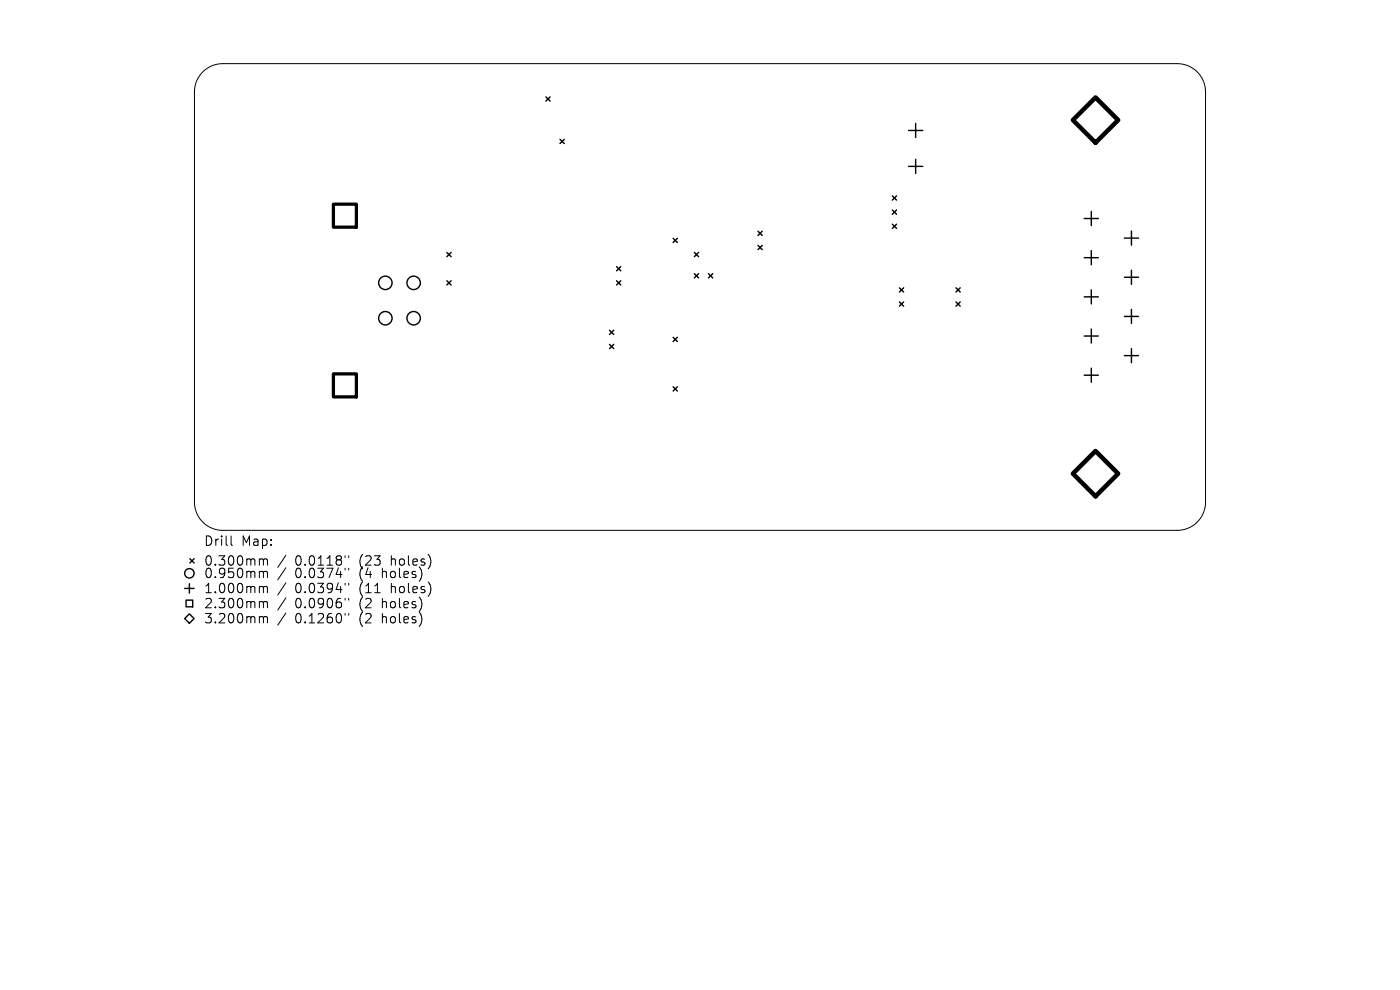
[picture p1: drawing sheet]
<svg xmlns="http://www.w3.org/2000/svg" width="297mm" height="210mm" viewBox="0 0 297 210" stroke-linecap="round" stroke-linejoin="round" font-family="sans-serif">
<defs><g id="words">
<g font-size="2.8">
<text x="43.2" y="116.1">Drill</text>
<text x="51.2" y="116.1">Map:</text>
<text x="43.2" y="120.3">0.300mm</text>
<text x="43.2" y="122.9">0.950mm</text>
<text x="62.6" y="120.3">0.0118&quot;</text>
<text x="62.6" y="122.9">0.0374&quot;</text>
<text x="76.3" y="120.3">(23</text>
<text x="76.3" y="122.9">(4</text>
<text x="81.3" y="122.9">holes)</text>
<text x="83.2" y="120.3">holes)</text>
<text x="43.2" y="126.1">1.000mm</text>
<text x="43.2" y="129.3">2.300mm</text>
<text x="62.6" y="126.1">0.0394&quot;</text>
<text x="62.6" y="129.3">0.0906&quot;</text>
<text x="76.3" y="126.1">(11</text>
<text x="76.3" y="129.3">(2</text>
<text x="81.3" y="129.3">holes)</text>
<text x="83.2" y="126.1">holes)</text>
<text x="43.2" y="132.5">3.200mm</text>
<text x="62.6" y="132.5">0.1260&quot;</text>
<text x="76.3" y="132.5">(2</text>
<text x="81.3" y="132.5">holes)</text>
</g>
</g></defs>
<g fill="none" stroke="#000" stroke-width=".21">
<path d="M43 15.3a6 6 0 0 1 4.3-1.8h202.5a6 6 0 0 1 6 6v87a6 6 0 0 1-6 6h-202.5a6 6 0 0 1-6-6v-87a6 6 0 0 1 1.7-4.2zM49 113.7v1.7l.3 .3M55.3 118.6l.5 .1 .1 .1M55.9 118.8l.3-.2 .4 .1 .1 1.2M55.9 118.8v1.1M60.6 117.8l-1.7 2.6M73.2 117.9v.4M74 117.9v.4M55.3 121.2l.5 .1 .1 .2M55.3 124.4l.5 .1 .1 .2M55.3 127.6l.5 .1 .1 .2M55.3 130.8l.5 .1 .1 .2"/>
<path d="M55.9 121.5v1M55.9 124.7v1M55.9 127.9v1M55.9 131.1v1M55.9 121.5l.3-.3 .4 .1 .1 1.2M55.9 124.7l.3-.3 .4 .1 .1 1.2M55.9 127.9l.3-.3 .4 .1 .1 1.2M55.9 131.1l.3-.3 .4 .1 .1 1.2M60.6 120.4l-1.7 2.6M60.6 123.6l-1.7 2.6M60.6 126.8l-1.7 2.6M60.6 130l-1.7 2.6"/>
<path d="M73.2 120.5v.4M73.2 123.7v.4M73.2 126.9v.4M73.2 130.1v.4M74 120.5v.4M74 123.7v.4M74 126.9v.4M74 130.1v.4"/>
</g>
<g fill="none" stroke="#000" stroke-width=".3">
<path d="M115.8 20.6l.9 .9M116.7 20.6l-.9 .9M118.8 29.6l.9 .9M119.7 29.6l-.9 .9M192.8 27.7h3M192.8 35.3h3M194.3 26.2v3M194.3 33.8v3M94.8 53.6l.9 .9M94.8 59.6l.9 .9M95.7 53.6l-.9 .9M95.7 59.6l-.9 .9"/>
<path d="M130.8 56.6l.9 .9M130.8 59.6l.9 .9M131.7 56.6l-.9 .9M131.7 59.6l-.9 .9M142.8 50.6l.9 .9M143.7 50.6l-.9 .9M147.3 53.6l.9 .9M147.3 58.1l.9 .9M148.2 53.6l-.9 .9M148.2 58.1l-.9 .9M150.3 58.1l.9 .9M151.2 58.1l-.9 .9"/>
<path d="M160.8 49.1l.9 .9M160.8 52.1l.9 .9M161.7 49.1l-.9 .9M161.7 52.1l-.9 .9M189.3 41.6l.9 .9M189.3 44.6l.9 .9M189.3 47.6l.9 .9M190.2 41.6l-.9 .9M190.2 44.6l-.9 .9M190.2 47.6l-.9 .9M230 46.4h3M230 54.7h3"/>
<path d="M231.5 44.9v3M231.5 53.2v3M238.5 50.5h3M238.5 58.8h3M240 49v3M240 57.3v3M129.3 70.1l.9 .9M129.3 73.1l.9 .9M130.2 70.1l-.9 .9M130.2 73.1l-.9 .9M142.8 71.6l.9 .9M143.7 71.6l-.9 .9"/>
<path d="M190.8 61.1l.9 .9M190.8 64.1l.9 .9M191.7 61.1l-.9 .9M191.7 64.1l-.9 .9M202.8 61.1l.9 .9M202.8 64.1l.9 .9M203.7 61.1l-.9 .9M203.7 64.1l-.9 .9M230 63h3M230 71.3h3M230 79.6h3M231.5 61.5v3"/>
<path d="M231.5 69.8v3M231.5 78.1v3M238.5 67.1h3M238.5 75.4h3M240 65.6v3M240 73.9v3M142.8 82.1l.9 .9M143.7 82.1l-.9 .9M40.3 118.5l.9 .9M41.2 118.5l-.9 .9M39.2 124.8h2M39.5 127.3h1.4v1.4h-1.4z"/>
<path d="M40.2 130.2l1 1-1 1-1-1zM40.2 123.8v2"/>
<circle cx="81.8" cy="60" r="1.42"/>
<circle cx="81.8" cy="67.5" r="1.43"/>
<circle cx="87.8" cy="60" r="1.42"/>
<circle cx="87.8" cy="67.5" r="1.42"/>
<circle cx="40.2" cy="121.6" r="1"/>
</g>
<path d="M70.7 43.3h4.9v4.9h-4.9zM70.7 79.3h4.9v4.9h-4.9z" fill="none" stroke="#000" stroke-width=".69"/>
<path d="M232.4 20.7l4.8 4.8-4.8 4.8-4.8-4.8zM232.4 95.7l4.8 4.8-4.8 4.8-4.8-4.8z" fill="none" stroke="#000" stroke-width=".96"/>
<use href="#words"/>
</svg>
